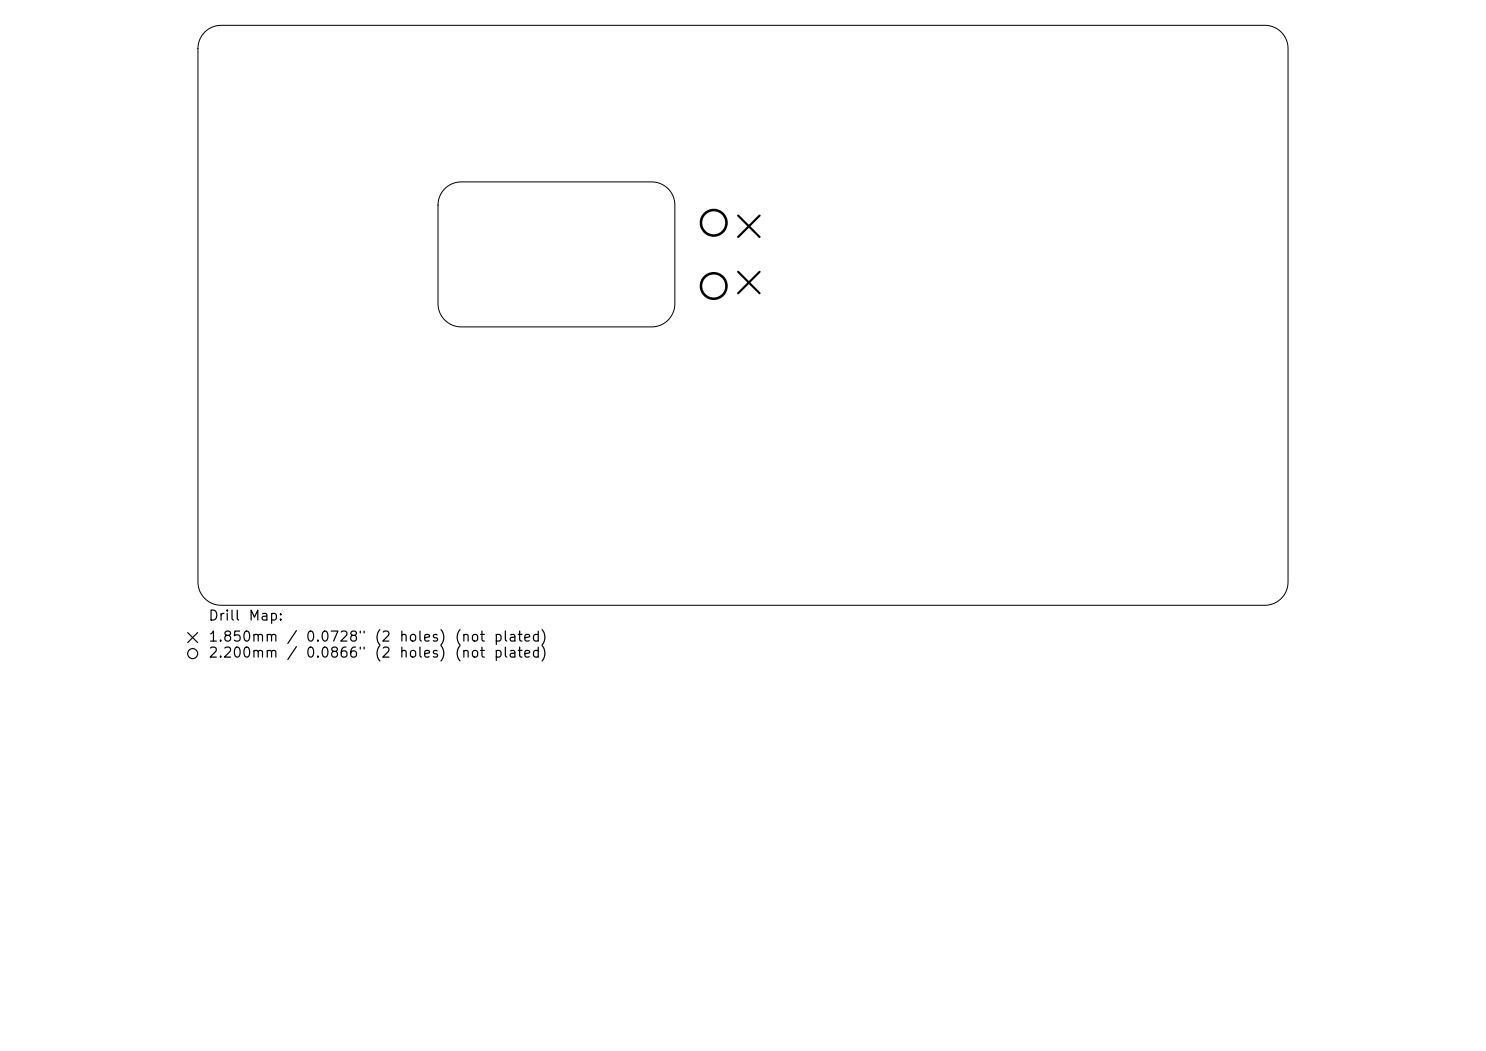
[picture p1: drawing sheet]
<svg xmlns="http://www.w3.org/2000/svg" width="297mm" height="210mm" viewBox="0 0 297 210" stroke-linecap="round" stroke-linejoin="round" font-family="sans-serif">
<defs><g id="words">
<g font-size="2">
<text x="41.5" y="124.5">Drill</text>
<text x="49.5" y="124.5">Map:</text>
<text x="41.5" y="128.7">1.850mm</text>
<text x="41.5" y="131.9">2.200mm</text>
<text x="57.1" y="128.7">/</text>
<text x="57.1" y="131.9">/</text>
<text x="61" y="128.7">0.0728&quot;</text>
<text x="61" y="131.9">0.0866&quot;</text>
<text x="74.7" y="128.7">(2</text>
<text x="74.7" y="131.9">(2</text>
<text x="79.6" y="128.7">holes)</text>
<text x="79.6" y="131.9">holes)</text>
<text x="90.7" y="128.7">(not</text>
<text x="90.7" y="131.9">(not</text>
<text x="98.5" y="128.7">plated)</text>
<text x="98.5" y="131.9">plated)</text>
</g>
</g></defs>
<path d="M40.9 6.4a4.6 4.6 0 0 1 3.3-1.3h208.6a4.6 4.6 0 0 1 4.6 4.6v106.6a4.6 4.6 0 0 1-4.6 4.6h-208.6a4.6 4.6 0 0 1-4.6-4.6v-106.6a4.6 4.6 0 0 1 1.3-3.3zM88.9 37.7a4.6 4.6 0 0 1 3.3-1.4h38a4.6 4.6 0 0 1 4.7 4.7v19.7a4.6 4.6 0 0 1-4.7 4.6h-38a4.6 4.6 0 0 1-4.7-4.6v-19.7a4.6 4.6 0 0 1 1.4-3.3z" fill="none" stroke="#000" stroke-width=".2"/>
<path d="M147.5 43.1l4.3 4.3M147.5 54.3l4.3 4.3M151.8 43.1l-4.3 4.3M151.8 54.3l-4.3 4.3" fill="none" stroke="#000" stroke-width=".43"/>
<g fill="none" stroke="#000" stroke-width=".51">
<circle cx="142.6" cy="57.1" r="2.55"/>
<circle cx="142.6" cy="44.5" r="2.55"/>
</g>
<g fill="none" stroke="#000" stroke-width=".23">
<path d="M37.5 126.4l2 2M39.5 126.4l-2 2"/>
<circle cx="38.5" cy="130.6" r="1"/>
</g>
<use href="#words"/>
</svg>
